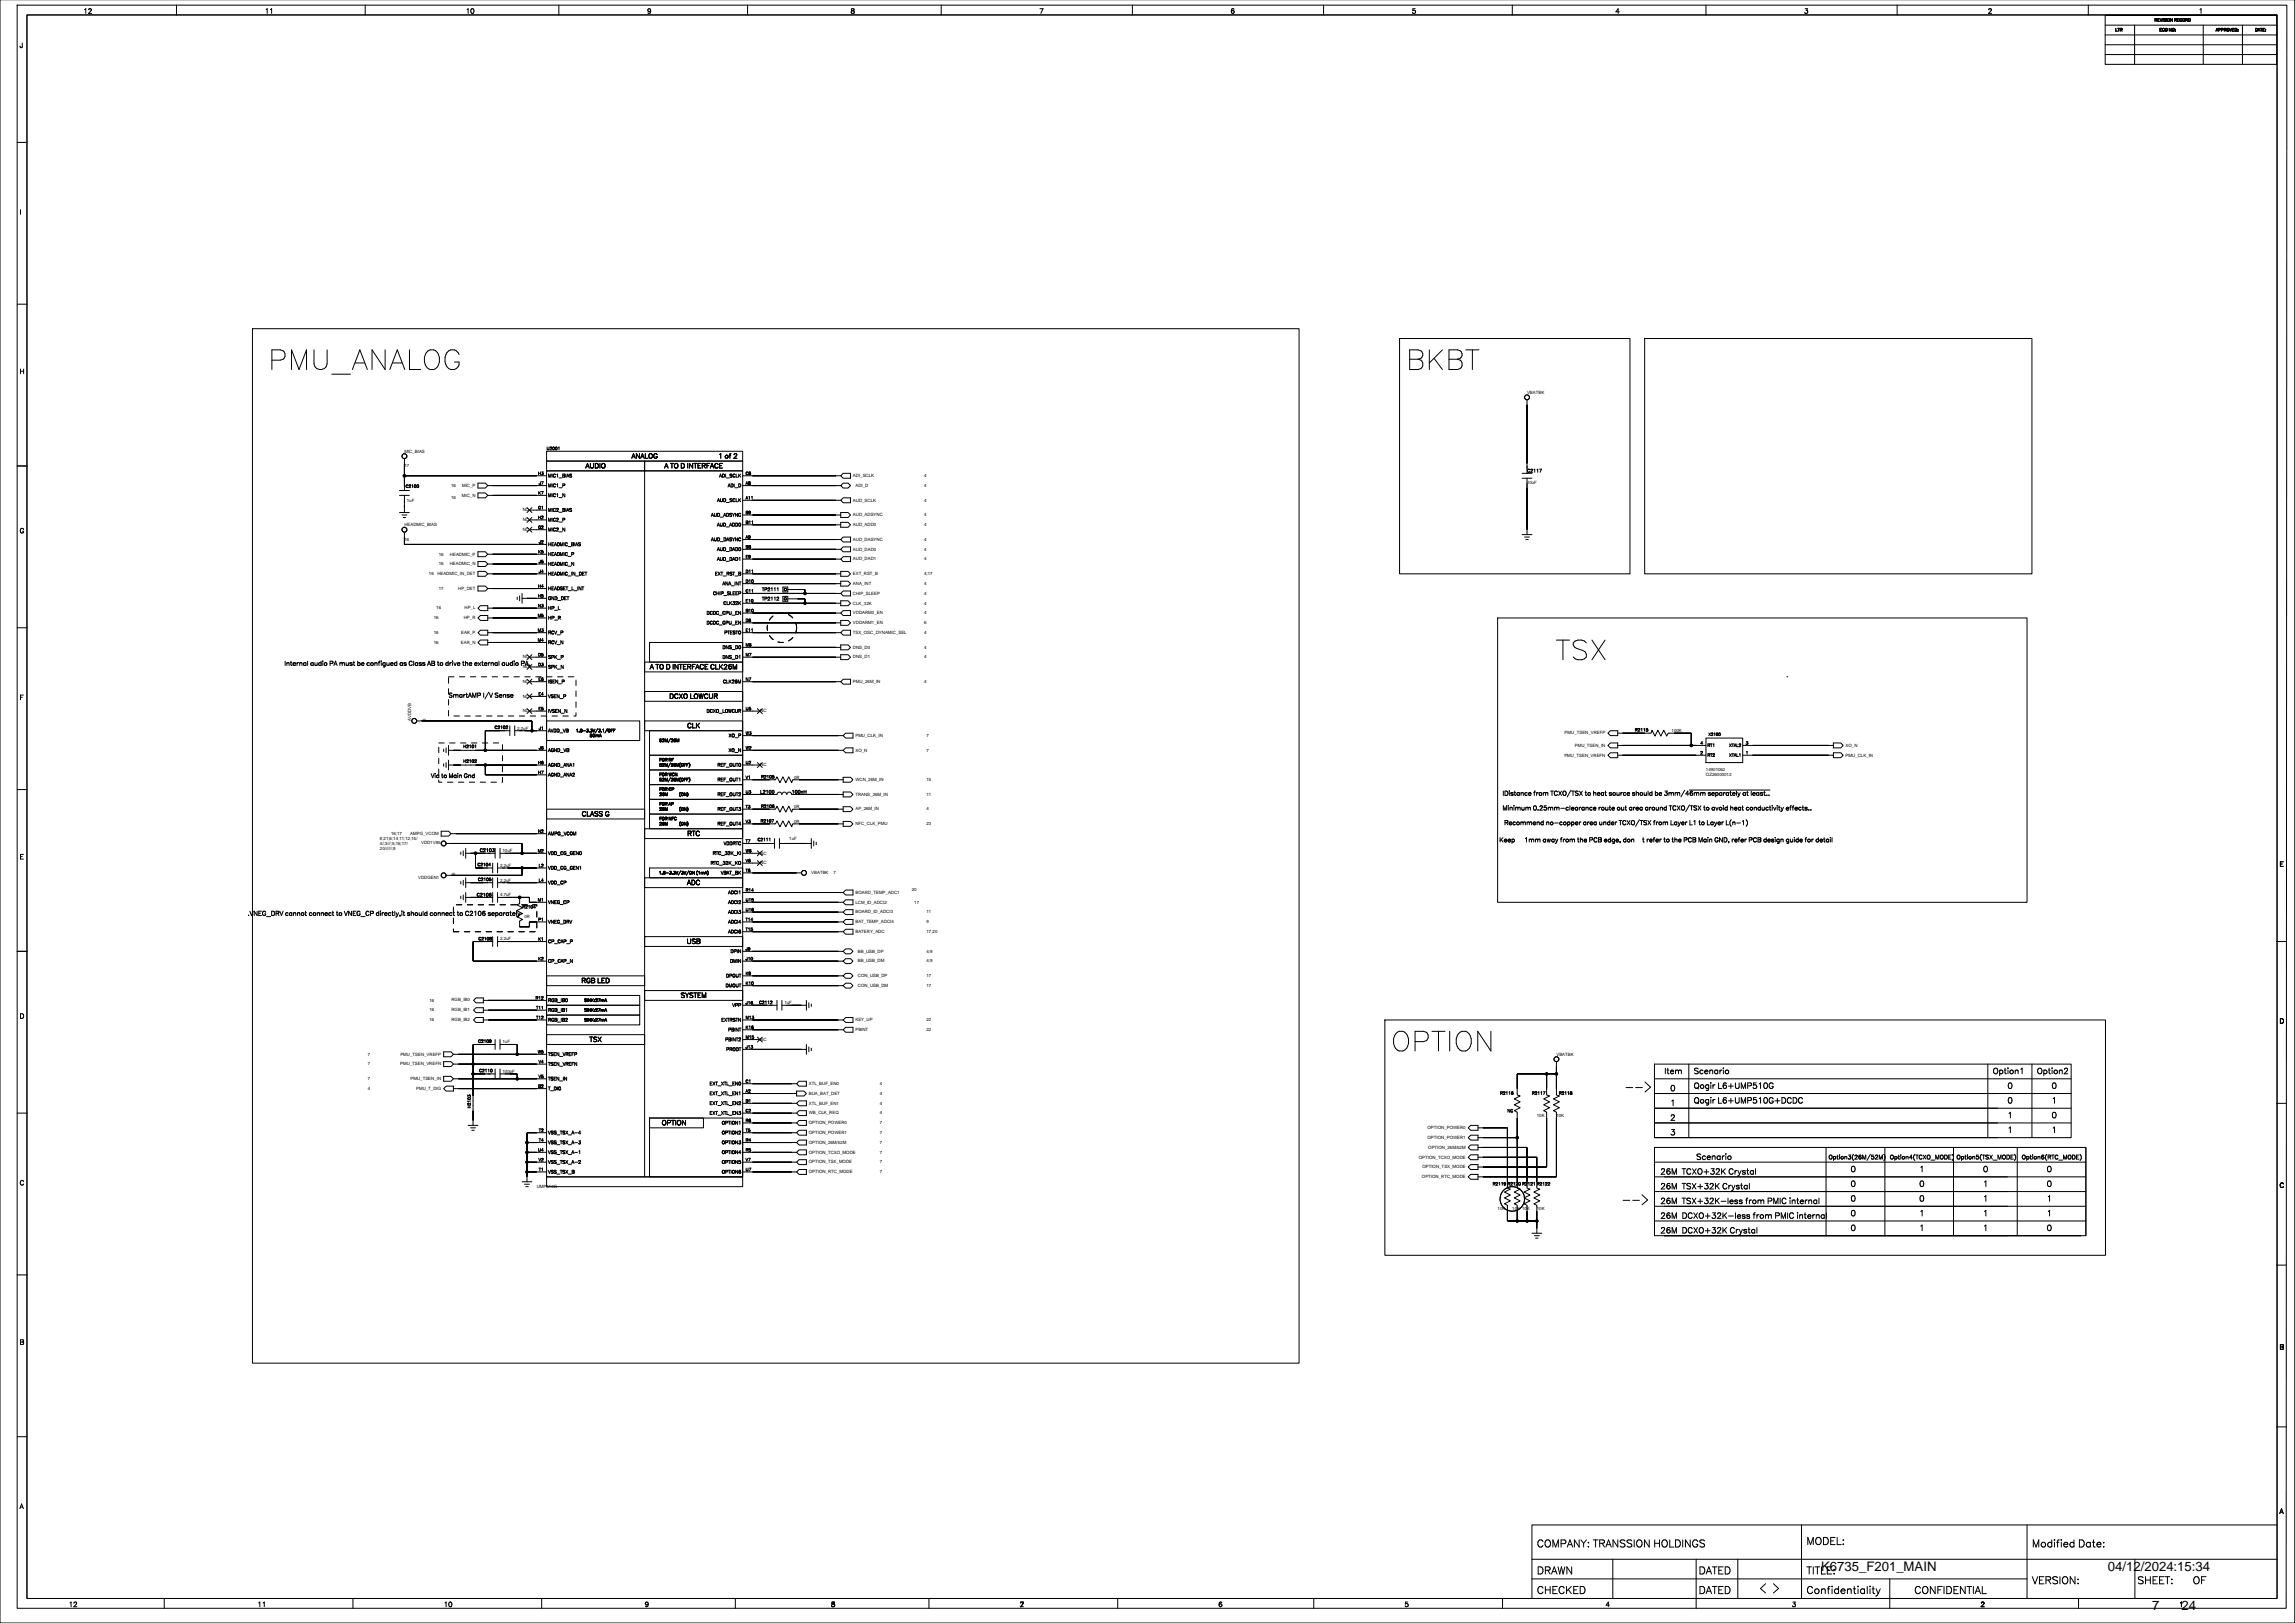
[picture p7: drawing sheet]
<svg xmlns="http://www.w3.org/2000/svg" width="1189mm" height="841mm" viewBox="0 0 1189 841" stroke-linecap="round" stroke-linejoin="round" font-family="sans-serif">
<defs><g id="words">
<g font-size="15.9">
<text x="139" y="189">PM</text>
<text x="161" y="189">U_AN</text>
<text x="201" y="189">ALOG</text>
<text x="728" y="189">BKBT</text>
<text x="806" y="339">T</text>
<text x="814" y="339">SX</text>
<text x="720" y="542">OPT</text>
<text x="749" y="542">I</text>
<text x="753" y="542">ON</text>
</g>
<g font-size="6.8">
<text x="943" y="813">K6735_F201_MAIN</text>
<text x="1092" y="814">04/12/2024:15:34</text>
<text x="1115" y="834">7</text>
<text x="1130" y="834">24</text>
</g>
<g font-size="6">
<text x="842" y="564">--&gt;</text>
<text x="840" y="622">--&gt;</text>
</g>
<g font-size="5.6">
<text x="796" y="800">COM</text>
<text x="808" y="800">PAN</text>
<text x="819" y="800">Y: T</text>
<text x="828" y="800">RAN</text>
<text x="839" y="800">SSI</text>
<text x="847" y="800">ON</text>
<text x="856" y="800">H</text>
<text x="860" y="800">OLDI</text>
<text x="872" y="800">N</text>
<text x="876" y="800">GS</text>
<text x="936" y="799">M</text>
<text x="940" y="799">ODEL:</text>
<text x="1053" y="800">M</text>
<text x="1057" y="800">od</text>
<text x="1064" y="800">i</text>
<text x="1065" y="800">f</text>
<text x="1067" y="800">i</text>
<text x="1069" y="800">ed</text>
<text x="1076" y="800">Da</text>
<text x="1084" y="800">t</text>
<text x="1086" y="800">e:</text>
<text x="796" y="814">DRAWN</text>
<text x="880" y="814">DAT</text>
<text x="890" y="814">ED</text>
<text x="936" y="814">T</text>
<text x="939" y="814">I</text>
<text x="940" y="814">T</text>
<text x="943" y="814">LE:</text>
<text x="1053" y="819">VERSI</text>
<text x="1068" y="819">ON</text>
<text x="1076" y="819">:</text>
<text x="1107" y="819">SH</text>
<text x="1115" y="819">EET</text>
<text x="1124" y="819">:</text>
<text x="1136" y="819">OF</text>
<text x="796" y="824">CH</text>
<text x="804" y="824">ECKED</text>
<text x="880" y="824">DAT</text>
<text x="890" y="824">ED</text>
<text x="911" y="824">&lt; &gt;</text>
<text x="936" y="824">Conf</text>
<text x="948" y="824">i</text>
<text x="950" y="824">d</text>
<text x="953" y="824">ent</text>
<text x="962" y="824">i</text>
<text x="963" y="824">a</text>
<text x="967" y="824">l</text>
<text x="968" y="824">i</text>
<text x="969" y="824">t</text>
<text x="972" y="824">y</text>
<text x="992" y="824">CON</text>
<text x="1003" y="824">FI</text>
<text x="1008" y="824">DEN</text>
<text x="1019" y="824">T</text>
<text x="1022" y="824">I</text>
<text x="1023" y="824">AL</text>
</g>
<g font-size="4.2">
<text x="862" y="555">I</text>
<text x="863" y="555">t</text>
<text x="865" y="555">em</text>
<text x="877" y="555">Scenario</text>
<text x="1032" y="555">Opt</text>
<text x="1040" y="555">ion1</text>
<text x="1055" y="555">Opt</text>
<text x="1062" y="555">ion2</text>
<text x="877" y="563">Qog</text>
<text x="886" y="563">ir L6+UM</text>
<text x="905" y="563">P51</text>
<text x="913" y="563">0G</text>
<text x="1040" y="563">0</text>
<text x="1063" y="563">0</text>
<text x="865" y="564">0</text>
<text x="865" y="572">1</text>
<text x="877" y="571">Qog</text>
<text x="886" y="571">ir L6+UM</text>
<text x="905" y="571">P51</text>
<text x="913" y="571">0G+DCDC</text>
<text x="1040" y="571">0</text>
<text x="1063" y="571">1</text>
<text x="865" y="580">2</text>
<text x="1040" y="578">1</text>
<text x="1063" y="578">0</text>
<text x="865" y="587">3</text>
<text x="1040" y="586">1</text>
<text x="1063" y="586">1</text>
<text x="879" y="600">Scenario</text>
<text x="860" y="608">26M</text>
<text x="871" y="608">T</text>
<text x="873" y="608">CXO+32K Cryst</text>
<text x="906" y="608">al</text>
<text x="959" y="606">0</text>
<text x="994" y="606">1</text>
<text x="1027" y="606">0</text>
<text x="1060" y="606">0</text>
<text x="860" y="615">26M</text>
<text x="871" y="615">T</text>
<text x="873" y="615">SX+32K Cryst</text>
<text x="903" y="615">al</text>
<text x="959" y="614">0</text>
<text x="994" y="614">0</text>
<text x="1027" y="614">1</text>
<text x="1060" y="614">0</text>
<text x="860" y="623">26M</text>
<text x="871" y="623">T</text>
<text x="873" y="623">SX+32K-l</text>
<text x="896" y="623">ess f</text>
<text x="906" y="623">rom PM</text>
<text x="922" y="623">I</text>
<text x="923" y="623">C int</text>
<text x="932" y="623">ernal</text>
<text x="959" y="621">0</text>
<text x="994" y="621">0</text>
<text x="1027" y="621">1</text>
<text x="1060" y="621">1</text>
<text x="959" y="629">0</text>
<text x="994" y="629">1</text>
<text x="1027" y="629">1</text>
<text x="1060" y="629">1</text>
<text x="860" y="630">26M</text>
<text x="871" y="630">DCXO+32K-l</text>
<text x="900" y="630">ess f</text>
<text x="910" y="630">rom PM</text>
<text x="925" y="630">I</text>
<text x="927" y="630">C int</text>
<text x="936" y="630">ernal</text>
<text x="860" y="638">26M</text>
<text x="871" y="638">DCXO+32K Cryst</text>
<text x="907" y="638">al</text>
<text x="959" y="637">0</text>
<text x="994" y="637">1</text>
<text x="1027" y="637">1</text>
<text x="1060" y="637">0</text>
</g>
<g font-size="3.5">
<text x="43" y="6">1</text>
<text x="45" y="6">2</text>
<text x="137" y="6">1</text>
<text x="139" y="6">1</text>
<text x="241" y="6">1</text>
<text x="244" y="6">0</text>
<text x="335" y="6">9</text>
<text x="441" y="6">8</text>
<text x="538" y="6">7</text>
<text x="637" y="6">6</text>
<text x="731" y="6">5</text>
<text x="837" y="6">4</text>
<text x="935" y="6">3</text>
<text x="1030" y="6">2</text>
<text x="1139" y="6">1</text>
<text x="10" y="24">J</text>
<text x="10" y="110">I</text>
<text x="10" y="193">H</text>
<text x="327" y="237">AN</text>
<text x="332" y="237">ALOG</text>
<text x="372" y="237">1</text>
<text x="375" y="237">of 2</text>
<text x="303" y="242">AUDI</text>
<text x="311" y="242">O</text>
<text x="344" y="242">A T</text>
<text x="349" y="242">O D</text>
<text x="357" y="242">N</text>
<text x="359" y="242">T</text>
<text x="361" y="242">ERFACE</text>
<text x="10" y="275">G</text>
<text x="147" y="344">I</text>
<text x="148" y="344">nternal</text>
<text x="161" y="344">aud</text>
<text x="167" y="344">io PA must be configued</text>
<text x="207" y="344">as Cl</text>
<text x="215" y="344">ass AB to d</text>
<text x="233" y="344">rive the external</text>
<text x="260" y="344">aud</text>
<text x="266" y="344">io PA.</text>
<text x="337" y="346">A T</text>
<text x="341" y="346">O D</text>
<text x="349" y="346">N</text>
<text x="352" y="346">T</text>
<text x="354" y="346">ERFACE CLK26M</text>
<text x="10" y="362">F</text>
<text x="232" y="361">SmartAM</text>
<text x="247" y="361">P I</text>
<text x="251" y="361">/V Sense</text>
<text x="347" y="361">DCXO LOWCUR</text>
<text x="356" y="376">CLK</text>
<text x="778" y="411">I</text>
<text x="779" y="411">Distance from T</text>
<text x="805" y="411">CXO/T</text>
<text x="816" y="411">SX to heat source shoul</text>
<text x="854" y="411">d</text>
<text x="857" y="411">be 3mm/4</text>
<text x="875" y="411">6mm separatel</text>
<text x="900" y="411">y at l</text>
<text x="908" y="411">east..</text>
<text x="778" y="419">M</text>
<text x="781" y="419">inimum 0.25mm-cl</text>
<text x="814" y="419">earance route out area around</text>
<text x="865" y="419">T</text>
<text x="866" y="419">CXO/T</text>
<text x="877" y="419">SX to avoid</text>
<text x="896" y="419">heat cond</text>
<text x="912" y="419">uctivity effects..</text>
<text x="301" y="422">CLASS G</text>
<text x="779" y="427">Recommend</text>
<text x="801" y="427">no-copper area und</text>
<text x="834" y="427">er T</text>
<text x="840" y="427">CXO/T</text>
<text x="851" y="427">SX from Layer L1</text>
<text x="880" y="427">to Layer L(n-1</text>
<text x="904" y="427">)</text>
<text x="356" y="432">RT</text>
<text x="360" y="432">C</text>
<text x="777" y="435">Keep ¡ Ý1</text>
<text x="792" y="435">mm away from the PCB ed</text>
<text x="835" y="435">ge, d</text>
<text x="843" y="435">on¡ ¯ t refer to the PCB M</text>
<text x="882" y="435">ain GN</text>
<text x="893" y="435">D, refer PCB d</text>
<text x="915" y="435">esign guid</text>
<text x="932" y="435">e for d</text>
<text x="942" y="435">etail</text>
<text x="10" y="444">E</text>
<text x="1181" y="448">E</text>
<text x="356" y="458">ADC</text>
<text x="128" y="474">.V</text>
<text x="131" y="474">N</text>
<text x="134" y="474">EG_DRV cannot connect to VN</text>
<text x="183" y="474">EG_CP d</text>
<text x="197" y="474">irectl</text>
<text x="205" y="474">y,it shoul</text>
<text x="220" y="474">d</text>
<text x="223" y="474">connect</text>
<text x="237" y="474">to C21</text>
<text x="247" y="474">06 separatel</text>
<text x="268" y="474">y</text>
<text x="356" y="488">USB</text>
<text x="301" y="508">RGB LED</text>
<text x="353" y="516">SYST</text>
<text x="361" y="516">EM</text>
<text x="10" y="527">D</text>
<text x="1181" y="529">D</text>
<text x="305" y="539">T</text>
<text x="307" y="539">SX</text>
<text x="343" y="582">OPT</text>
<text x="350" y="582">I</text>
<text x="350" y="582">ON</text>
<text x="10" y="613">C</text>
<text x="1181" y="614">C</text>
<text x="10" y="696">B</text>
<text x="1181" y="698">B</text>
<text x="10" y="781">A</text>
<text x="1181" y="783">A</text>
<text x="36" y="832">1</text>
<text x="38" y="832">2</text>
<text x="133" y="832">1</text>
<text x="136" y="832">1</text>
<text x="230" y="832">1</text>
<text x="232" y="832">0</text>
<text x="334" y="832">9</text>
<text x="430" y="832">3</text>
<text x="528" y="832">7</text>
<text x="631" y="832">6</text>
<text x="728" y="832">5</text>
<text x="832" y="832">4</text>
<text x="928" y="832">3</text>
<text x="1026" y="832">2</text>
<text x="1129" y="832">1</text>
</g>
<g font-size="3.2">
<text x="223" y="402">Via</text>
<text x="229" y="402">to M</text>
<text x="235" y="402">ain Gnd</text>
<text x="947" y="600">Option3(26M</text>
<text x="967" y="600">/52M</text>
<text x="976" y="600">)</text>
<text x="979" y="600">Option4</text>
<text x="991" y="600">(T</text>
<text x="994" y="600">CXO_M</text>
<text x="1005" y="600">ODE)</text>
<text x="1013" y="600">Option5(T</text>
<text x="1028" y="600">SX_M</text>
<text x="1037" y="600">ODE)</text>
<text x="1047" y="600">Option6(RT</text>
<text x="1064" y="600">C_M</text>
<text x="1071" y="600">ODE)</text>
</g>
<g font-size="2.5">
<text x="791" y="244">C2117</text>
<text x="284" y="252">MIC1_P</text>
<text x="284" y="247">MIC1_BIAS</text>
<text x="373" y="247">ADI_SCLK</text>
<text x="377" y="252">ADI_D</text>
<text x="284" y="257">MIC1_N</text>
<text x="371" y="259">AUD_SCLK</text>
<text x="284" y="269">MIC2_P</text>
<text x="284" y="264">MIC2_BIAS</text>
<text x="368" y="267">AUD_ADSYNC</text>
<text x="284" y="275">MIC2_N</text>
<text x="371" y="272">AUD_ADD0</text>
<text x="368" y="280">AUD_DASYNC</text>
<text x="284" y="287">HEADMIC_P</text>
<text x="284" y="282">HEADMIC_BIAS</text>
<text x="371" y="285">AUD_DAD0</text>
<text x="284" y="292">HEADMIC_N</text>
<text x="371" y="290">AUD_DAD1</text>
<text x="284" y="297">HEADMIC_IN_DET</text>
<text x="370" y="297">EXT_RST_B</text>
<text x="284" y="305">HEADSET_L_INT</text>
<text x="374" y="303">ANA_INT</text>
<text x="395" y="306">TP2111</text>
<text x="284" y="310">GND_DET</text>
<text x="369" y="308">CHIP_SLEEP</text>
<text x="395" y="310">TP2112</text>
<text x="284" y="315">HP_L</text>
<text x="366" y="318">DCDC_CPU_EN</text>
<text x="375" y="313">CLK32K</text>
<text x="284" y="320">HP_R</text>
<text x="366" y="323">DCDC_GPU_EN</text>
<text x="284" y="328">RCV_P</text>
<text x="375" y="328">PTESTO</text>
<text x="284" y="333">RCV_N</text>
<text x="374" y="336">DNS_D0</text>
<text x="284" y="341">SPK_P</text>
<text x="374" y="341">DNS_D1</text>
<text x="284" y="346">SPK_N</text>
<text x="284" y="353">ISEN_P</text>
<text x="374" y="353">CLK26M</text>
<text x="284" y="361">VSEN_P</text>
<text x="284" y="369">IVSEN_N</text>
<text x="366" y="369">DCXO_LOWCUR</text>
<text x="284" y="379">AVDD_VB</text>
<text x="377" y="381">XO_P</text>
<text x="284" y="389">AGND_VB</text>
<text x="377" y="389">XO_N</text>
<text x="284" y="402">AGND_ANA2</text>
<text x="284" y="396">AGND_ANA1</text>
<text x="372" y="396">REF_OUT0</text>
<text x="372" y="404">REF_OUT1</text>
<text x="372" y="412">REF_OUT2</text>
<text x="394" y="410">L2100</text>
<text x="410" y="410">100nH</text>
<text x="372" y="419">REF_OUT3</text>
<text x="372" y="427">REF_OUT4</text>
<text x="284" y="432">AMPG_VCOM</text>
<text x="375" y="437">VDDRTC</text>
<text x="249" y="441">C2103</text>
<text x="284" y="442">VDD_CG_GEN0</text>
<text x="369" y="442">RTC_32K_KI</text>
<text x="284" y="450">VDD_CG_GEN1</text>
<text x="368" y="447">RTC_32K_KO</text>
<text x="373" y="452">VBAT_BK</text>
<text x="284" y="457">VDD_CP</text>
<text x="247" y="464">C2106</text>
<text x="284" y="468">VNEG_CP</text>
<text x="377" y="468">ADCI2</text>
<text x="377" y="462">ADCI1</text>
<text x="377" y="473">ADCI3</text>
<text x="284" y="478">VNEG_DRV</text>
<text x="377" y="478">ADCI4</text>
<text x="377" y="483">ADCI6</text>
<text x="284" y="488">CP_CAP_P</text>
<text x="378" y="493">DPIN</text>
<text x="284" y="498">CP_CAP_N</text>
<text x="378" y="498">DMIN</text>
<text x="376" y="506">DPOUT</text>
<text x="376" y="511">DMOUT</text>
<text x="284" y="518">RGB_IB0</text>
<text x="379" y="521">VPP</text>
<text x="284" y="523">RGB_IB1</text>
<text x="284" y="529">RGB_IB2</text>
<text x="374" y="529">EXTRSTN</text>
<text x="377" y="534">PBINT</text>
<text x="376" y="539">PBINT2</text>
<text x="376" y="544">PRODT</text>
<text x="284" y="551">TSEN_VREFN</text>
<text x="284" y="546">TSEN_VREFP</text>
<text x="284" y="559">TSEN_IN</text>
<text x="368" y="562">EXT_XTL_EN0</text>
<text x="284" y="564">T_DIG</text>
<text x="368" y="567">EXT_XTL_EN1</text>
<text x="368" y="572">EXT_XTL_EN2</text>
<text x="368" y="577">EXT_XTL_EN3</text>
<text x="374" y="582">OPTION1</text>
<text x="284" y="587">VSS_TSX_A-4</text>
<text x="374" y="587">OPTION2</text>
<text x="284" y="592">VSS_TSX_A-3</text>
<text x="374" y="592">OPTION3</text>
<text x="284" y="597">VSS_TSX_A-1</text>
<text x="374" y="597">OPTION4</text>
<text x="284" y="602">VSS_TSX_A-2</text>
<text x="374" y="602">OPTION5</text>
<text x="284" y="607">VSS_TSX_B</text>
<text x="374" y="607">OPTION6</text>
</g>
<g font-size="2.3">
<text x="791" y="204">VBATBK</text>
<text x="210" y="234">MIC_BIAS</text>
<text x="210" y="242">17</text>
<text x="442" y="247">ADI_SCLK</text>
<text x="479" y="247">4</text>
<text x="791" y="251">10uF</text>
<text x="234" y="252">16</text>
<text x="239" y="257">MIC_N</text>
<text x="239" y="252">MIC_P</text>
<text x="443" y="252">ADI_D</text>
<text x="479" y="252">4</text>
<text x="211" y="260">1uF</text>
<text x="234" y="259">16</text>
<text x="442" y="260">AUD_SCLK</text>
<text x="479" y="260">4</text>
<text x="271" y="265">NC</text>
<text x="271" y="270">NC</text>
<text x="442" y="267">AUD_ADSYNC</text>
<text x="479" y="267">4</text>
<text x="210" y="273">HEADMIC_BIAS</text>
<text x="271" y="275">NC</text>
<text x="442" y="273">AUD_ADD0</text>
<text x="479" y="273">4</text>
<text x="210" y="280">16</text>
<text x="442" y="280">AUD_DASYNC</text>
<text x="479" y="280">4</text>
<text x="227" y="288">16</text>
<text x="233" y="288">HEADMIC_P</text>
<text x="442" y="285">AUD_DAD0</text>
<text x="479" y="285">4</text>
<text x="227" y="293">16</text>
<text x="233" y="293">HEADMIC_N</text>
<text x="442" y="290">AUD_DAD1</text>
<text x="479" y="290">4</text>
<text x="222" y="298">16</text>
<text x="227" y="298">HEADMIC_IN_DET</text>
<text x="442" y="298">EXT_RST_B</text>
<text x="479" y="298">4;17</text>
<text x="227" y="306">17</text>
<text x="237" y="306">HP_DET</text>
<text x="442" y="303">ANA_INT</text>
<text x="479" y="303">4</text>
<text x="442" y="308">CHIP_SLEEP</text>
<text x="479" y="308">4</text>
<text x="226" y="316">16</text>
<text x="241" y="316">HP_L</text>
<text x="442" y="313">CLK_32K</text>
<text x="479" y="313">4</text>
<text x="225" y="321">16</text>
<text x="240" y="321">HP_R</text>
<text x="442" y="318">VDDARM0_EN</text>
<text x="442" y="323">VDDARM1_EN</text>
<text x="479" y="323">6</text>
<text x="479" y="318">4</text>
<text x="225" y="328">16</text>
<text x="239" y="328">EAR_P</text>
<text x="442" y="328">TSX_OSC_DYNAMIC_SEL</text>
<text x="479" y="328">4</text>
<text x="225" y="333">16</text>
<text x="239" y="333">EAR_N</text>
<text x="271" y="341">NC</text>
<text x="442" y="336">DNS_D0</text>
<text x="442" y="341">DNS_D1</text>
<text x="479" y="341">4</text>
<text x="479" y="336">4</text>
<text x="271" y="346">NC</text>
<text x="271" y="354">NC</text>
<text x="442" y="354">PMU_26M_IN</text>
<text x="479" y="354">4</text>
<text x="271" y="361">NC</text>
<text x="271" y="369">NC</text>
<text x="394" y="369">NC</text>
<text x="213" y="373" transform="rotate(-90 213 373)">AVDDVB</text>
<text x="221" y="373" transform="rotate(-90 221 373)">6</text>
<text x="268" y="378">2.2uF</text>
<text x="443" y="382">PMU_CLK_IN</text>
<text x="480" y="382">7</text>
<text x="811" y="380">PMU_TSEN_VREFP</text>
<text x="866" y="379">100K</text>
<text x="443" y="389">XO_N</text>
<text x="480" y="389">7</text>
<text x="816" y="387">PMU_TSEN_IN</text>
<text x="956" y="387">XO_N</text>
<text x="810" y="392">PMU_TSEN_VREFN</text>
<text x="956" y="392">PMU_CLK_IN</text>
<text x="394" y="397">NC</text>
<text x="884" y="400">14901062</text>
<text x="411" y="403">0R</text>
<text x="443" y="405">WCN_26M_IN</text>
<text x="480" y="405">15</text>
<text x="884" y="402">OZ26000012</text>
<text x="443" y="412">TRANS_26M_IN</text>
<text x="480" y="412">11</text>
<text x="411" y="419">0R</text>
<text x="443" y="420">AP_26M_IN</text>
<text x="480" y="420">4</text>
<text x="411" y="426">0R</text>
<text x="443" y="427">NFC_CLK_PMU</text>
<text x="480" y="427">23</text>
<text x="197" y="435">8;21;6;14;11;12;15/</text>
<text x="197" y="438">4/;3///;5;16;17/</text>
<text x="203" y="432">16;17</text>
<text x="213" y="432">AMPG_VCOM</text>
<text x="218" y="437">VDD1V85</text>
<text x="409" y="435">1uF</text>
<text x="197" y="440">20//////;9</text>
<text x="260" y="441">10uF</text>
<text x="394" y="443">NC</text>
<text x="259" y="449">2.2uF</text>
<text x="394" y="448">NC</text>
<text x="217" y="455">VDDGEN1</text>
<text x="236" y="453" transform="rotate(-90 236 453)">6</text>
<text x="420" y="453">VBATBK</text>
<text x="432" y="453">7</text>
<text x="259" y="457">2.2uF</text>
<text x="472" y="462">20</text>
<text x="259" y="464">4.7uF</text>
<text x="443" y="463">BOARD_TEMP_ADC1</text>
<text x="443" y="468">LCM_ID_ADCI2</text>
<text x="443" y="473">BOARD_ID_ADCI3</text>
<text x="474" y="468">17</text>
<text x="480" y="473">11</text>
<text x="272" y="476">0R</text>
<text x="443" y="478">BAT_TEMP_ADCI4</text>
<text x="480" y="478">9</text>
<text x="443" y="483">BATERY_ADC</text>
<text x="480" y="483">17;20</text>
<text x="259" y="487">2.2uF</text>
<text x="444" y="493">BB_USB_DP</text>
<text x="480" y="493">4;9</text>
<text x="444" y="499">BB_USB_DM</text>
<text x="480" y="499">4;9</text>
<text x="444" y="506">CON_USB_DP</text>
<text x="480" y="506">17</text>
<text x="444" y="511">CON_USB_DM</text>
<text x="480" y="511">17</text>
<text x="222" y="519">16</text>
<text x="234" y="519">RGB_IB0</text>
<text x="406" y="520">1uF</text>
<text x="222" y="524">16</text>
<text x="234" y="524">RGB_IB1</text>
<text x="222" y="529">16</text>
<text x="234" y="529">RGB_IB2</text>
<text x="443" y="529">KEY_UP</text>
<text x="480" y="529">22</text>
<text x="394" y="539">NC</text>
<text x="443" y="534">PBINT</text>
<text x="480" y="534">22</text>
<text x="260" y="540">1uF</text>
<text x="190" y="547">7</text>
<text x="190" y="552">7</text>
<text x="207" y="552">PMU_TSEN_VREFN</text>
<text x="207" y="547">PMU_TSEN_VREFP</text>
<text x="806" y="547">VBATBK</text>
<text x="260" y="556">100pF</text>
<text x="190" y="559">7</text>
<text x="213" y="559">PMU_TSEN_IN</text>
<text x="419" y="562">XTL_BUF_EN0</text>
<text x="456" y="562">4</text>
<text x="190" y="565">4</text>
<text x="216" y="565">PMU_T_DIG</text>
<text x="419" y="567">BUA_BAT_DET</text>
<text x="456" y="567">4</text>
<text x="419" y="572">XTL_BUF_EN1</text>
<text x="456" y="572">4</text>
<text x="419" y="577">WB_CLK_REQ</text>
<text x="456" y="577">4</text>
<text x="796" y="579">10K</text>
<text x="806" y="579">10K</text>
<text x="419" y="587">OPTION_POWER1</text>
<text x="419" y="582">OPTION_POWER0</text>
<text x="456" y="582">7</text>
<text x="456" y="587">7</text>
<text x="740" y="585">OPTION_POWER0</text>
<text x="419" y="592">OPTION_26M/52M</text>
<text x="456" y="592">7</text>
<text x="740" y="590">OPTION_POWER1</text>
<text x="419" y="598">OPTION_TCXO_MODE</text>
<text x="456" y="598">7</text>
<text x="740" y="595">OPTION_26M/52M</text>
<text x="419" y="603">OPTION_TSX_MODE</text>
<text x="456" y="603">7</text>
<text x="735" y="600">OPTION_TCXO_MODE</text>
<text x="737" y="605">OPTION_TSX_MODE</text>
<text x="419" y="608">OPTION_RTC_MODE</text>
<text x="456" y="608">7</text>
<text x="737" y="610">OPTION_RTC_MODE</text>
<text x="278" y="615">UMP510G</text>
<text x="776" y="627">10K</text>
<text x="783" y="627">10K 10K</text>
<text x="796" y="627">10K</text>
</g>
<g font-size="2.1">
<text x="1116" y="11">REVISION RECORD</text>
<text x="1096" y="16">LTR</text>
<text x="1119" y="16">ECO NO:</text>
<text x="1148" y="16">APPROVED:</text>
<text x="1168" y="16">DATE:</text>
<text x="283" y="233">U2001</text>
<text x="279" y="245">H3</text>
<text x="386" y="245">C8</text>
<text x="279" y="251">J7</text>
<text x="386" y="251">A8</text>
<text x="210" y="252">C2100</text>
<text x="279" y="256">K7</text>
<text x="279" y="263">G1</text>
<text x="386" y="258">A11</text>
<text x="279" y="268">H2</text>
<text x="386" y="266">B9</text>
<text x="279" y="273">G2</text>
<text x="386" y="271">B11</text>
<text x="279" y="281">J2</text>
<text x="386" y="278">A9</text>
<text x="279" y="286">K5</text>
<text x="386" y="284">B8</text>
<text x="279" y="291">J5</text>
<text x="386" y="289">E9</text>
<text x="279" y="296">J4</text>
<text x="386" y="296">D11</text>
<text x="279" y="304">H4</text>
<text x="386" y="301">D10</text>
<text x="279" y="309">H5</text>
<text x="386" y="311">E10</text>
<text x="386" y="306">C11</text>
<text x="279" y="314">N3</text>
<text x="386" y="317">B10</text>
<text x="279" y="319">M5</text>
<text x="386" y="322">D8</text>
<text x="279" y="327">M3</text>
<text x="386" y="327">E11</text>
<text x="279" y="332">M4</text>
<text x="386" y="334">M6</text>
<text x="279" y="339">D5</text>
<text x="386" y="339">M7</text>
<text x="279" y="344">D3</text>
<text x="279" y="352">E6</text>
<text x="386" y="352">N7</text>
<text x="279" y="360">E4</text>
<text x="279" y="367">E5</text>
<text x="386" y="367">U5</text>
<text x="256" y="377">C2102</text>
<text x="279" y="377">J1</text>
<text x="298" y="379">1.8-3.3V/3.1/OFF</text>
<text x="305" y="381">50mA</text>
<text x="342" y="384">52M/26M</text>
<text x="386" y="380">W3</text>
<text x="847" y="378">R2115</text>
<text x="240" y="387">H2101</text>
<text x="279" y="388">J6</text>
<text x="386" y="388">W2</text>
<text x="881" y="385">4</text>
<text x="884" y="386">RT1</text>
<text x="896" y="386">XTAL2</text>
<text x="904" y="385">3</text>
<text x="240" y="395">H2102</text>
<text x="279" y="395">H6</text>
<text x="342" y="394">FOR RF</text>
<text x="386" y="395">U2</text>
<text x="881" y="390">2</text>
<text x="884" y="391">RT2</text>
<text x="896" y="391">XTAL1</text>
<text x="904" y="390">1</text>
<text x="279" y="400">H7</text>
<text x="342" y="396">52M/26M(OFF)</text>
<text x="342" y="401">FOR WCN</text>
<text x="342" y="404">52M/26M(OFF)</text>
<text x="386" y="403">V1</text>
<text x="394" y="403">R2105</text>
<text x="342" y="412">26M</text>
<text x="342" y="409">FOR CP</text>
<text x="352" y="412">(ON)</text>
<text x="386" y="411">U3</text>
<text x="342" y="419">26M</text>
<text x="342" y="417">FOR AP</text>
<text x="352" y="419">(ON)</text>
<text x="386" y="418">T3</text>
<text x="394" y="418">R2106</text>
<text x="342" y="424">FOR NFC</text>
<text x="386" y="426">V3</text>
<text x="394" y="425">R2107</text>
<text x="279" y="431">N2</text>
<text x="342" y="427">26M</text>
<text x="352" y="427">(ON)</text>
<text x="386" y="436">T7</text>
<text x="392" y="435">C2111</text>
<text x="279" y="441">M2</text>
<text x="386" y="441">W6</text>
<text x="247" y="448">C2104</text>
<text x="279" y="449">L2</text>
<text x="386" y="446">V6</text>
<text x="248" y="456">C2105</text>
<text x="341" y="452">1.8-3.3V/3V/ON (1mA)</text>
<text x="386" y="451">T6</text>
<text x="279" y="456">L4</text>
<text x="386" y="461">R14</text>
<text x="279" y="466">M1</text>
<text x="386" y="466">U15</text>
<text x="271" y="470">R2104</text>
<text x="386" y="471">U16</text>
<text x="279" y="477">P1</text>
<text x="386" y="477">T14</text>
<text x="386" y="482">T15</text>
<text x="248" y="486">C2108</text>
<text x="279" y="487">K1</text>
<text x="386" y="492">J9</text>
<text x="279" y="497">K2</text>
<text x="386" y="497">J10</text>
<text x="386" y="510">K10</text>
<text x="386" y="504">K9</text>
<text x="277" y="517">R12</text>
<text x="303" y="518">SINK:27mA</text>
<text x="386" y="520">J16</text>
<text x="393" y="519">C2112</text>
<text x="278" y="527">T12</text>
<text x="278" y="522">T11</text>
<text x="303" y="523">SINK:27mA</text>
<text x="386" y="527">M13</text>
<text x="303" y="529">SINK:27mA</text>
<text x="386" y="532">K16</text>
<text x="248" y="540">C2109</text>
<text x="386" y="537">M15</text>
<text x="279" y="545">W5</text>
<text x="386" y="543">J13</text>
<text x="279" y="550">V4</text>
<text x="248" y="555">C2110</text>
<text x="279" y="558">V5</text>
<text x="279" y="563">B2</text>
<text x="386" y="560">C1</text>
<text x="386" y="565">A2</text>
<text x="777" y="566">R2116</text>
<text x="794" y="566">R2117</text>
<text x="808" y="566">R2118</text>
<text x="243" y="574" transform="rotate(-90 243 574)">H2103</text>
<text x="386" y="576">C2</text>
<text x="386" y="570">B1</text>
<text x="781" y="576">NC</text>
<text x="386" y="581">R6</text>
<text x="279" y="586">T2</text>
<text x="386" y="586">T5</text>
<text x="279" y="591">T4</text>
<text x="386" y="591">R4</text>
<text x="279" y="596">U4</text>
<text x="386" y="596">R5</text>
<text x="279" y="601">V2</text>
<text x="386" y="601">V7</text>
<text x="279" y="606">T1</text>
<text x="386" y="606">U7</text>
<text x="773" y="613">R2119 R212</text>
<text x="786" y="613">0 R2</text>
<text x="791" y="613">121 R2122</text>
</g>
<text font-size="1.8" x="885" y="381">X2100</text>
</g></defs>
<g fill="none" stroke="#000" stroke-width=".52">
<path d="M0 0v841h1189v-841M9 3h1176l-1 830h-1175zM14 8h1166v820h-1166zM91 3v5M189 3v5M289 3v5M387 3v5M488 3v5M587 3v5M686 3v5M783 3v5M884 3v5"/>
<path d="M983 3v5M1082 3v5M1091 8h88v25h-88zM1091 18h88M1091 13h88M1091 8h88M1106 13v20M1141 13v20M1162 13v20M1091 23h88M1091 28h88M9 74h5"/>
<path d="M9 158h5M131 170h542v536h-542zM725 175h119v122h-119zM852 175h201v122h-201zM791 210h.1M791 207v38M210 238v16M283 234h102v5h-102zM283 239h51v5h-51zM334 239h51v5h-51zM9 241h5M207 257h5"/>
<path d="M207 254h5M210 240h.1M210 257v8M210 246h73M248 255h3l2 2-2 1h-3zM248 250h3l2 2-2 1h-3zM253 257h30M253 252h30M255 257h.1M255 252h.1M283 244h102v366h-102zM334 244v366"/>
<path d="M385 252h51l1 1h2l2-1-2-2h-2l-1 2M385 259h51M385 246h51M433 252h.1M433 259h.1M433 246h.1M437 258h4v2h-4l-1-1zM437 245h4v3h-4l-1-2zM788 245h6M788 248h6M791 248v29M207 265h5"/>
<path d="M208 267h3M209 268h1M210 278h.1M210 263h.1M210 276v6h73M273 263l3 2M273 268l3 3M273 273l3 3M274 274h9M274 269h9M274 264h9M276 263l-3 2"/>
<path d="M276 268l-3 3M276 273l-3 3M278 264h.1M278 269h.1M278 274h.1M385 279h51M385 272h51M385 267h51M433 267h.1M433 272h.1M433 279h.1M436 265h3l2 2-2 1h-3z"/>
<path d="M436 271h3l2 1-2 1h-3zM436 279l1-1h4v3h-4zM788 277h6M790 278h2M790 279h2M791 274h.1M248 286h3l2 1-2 1h-3zM248 291h3l2 1-2 1h-3zM248 296h3l2 1-2 2h-3zM253 297h30M253 292h30M253 287h30"/>
<path d="M255 287h.1M255 292h.1M255 297h.1M385 297h51M385 290h51M385 285h51M433 285h.1M433 290h.1M433 297h.1M436 290l1-2h4v3h-4zM436 296h3l2 1-2 2h-3zM437 283h4v3h-4l-1-1z"/>
<path d="M248 315l1-1h4v2h-4zM248 304h3l2 1-2 1h-3zM253 315h30M253 305h30M255 315h.1M255 305h.1M268 309v2M269 309v2M270 310h13M270 307v5M273 310h.1M385 318h51"/>
<path d="M385 312h51M385 307h51M385 302h51M406 309h2v2h-2zM406 304h2v3h-2zM408 310h9v2M408 305h9v2M433 302h.1M433 307h.1M433 312h.1M433 318h.1M436 301h3l2 1-2 2h-3z"/>
<path d="M436 307l1-1h4v3h-4zM436 311h3l2 1-2 2h-3zM437 316h4v3h-4l-1-1zM9 325h5M248 320l1-1h4v2h-4zM248 333l1-1h4v2h-4zM248 328l1-2h4v3h-4zM253 328h30M253 333h30M253 320h30M255 320h.1M255 333h.1"/>
<path d="M255 328h.1M273 339l3 3M276 339l-3 3M336 333h49v10h-49zM385 335h51M385 328h51M385 323h51M433 328h.1M433 335h.1M433 323h.1M436 334h3l2 1-2 2h-3zM436 339h3l2 1-2 2h-3z"/>
<path d="M436 321h3l2 2-2 1h-3zM437 326h4v3h-4l-1-1zM776 320h274v147h-274zM253 359l-2 3M273 344l3 3M273 352l3 2M273 359l3 3M274 353h9M274 340h9M274 345h9M276 344l-3 3M276 352l-3 2"/>
<path d="M276 359l-3 3M278 340h.1M278 345h.1M278 353h.1M334 358h51v5h-51zM334 343h51v5h-51zM385 353h51M385 340h51M433 353h.1M433 340h.1M437 352h4v2h-4l-1-1zM926 351h.1"/>
<path d="M216 373h60v5M218 373h.1M264 378h-13v11M264 376v5M267 378h16M267 376v5M273 367l3 3M274 368h9M274 361h9M276 367l-3 3M278 361h.1M278 368h.1"/>
<path d="M283 373h48v11h-48zM310 377l-2 3M315 377l-2 3M334 373h51v5h-51zM336 378h49v13h-49zM385 368h9M390 368h.1M392 367l3 3M395 367l-3 3M834 378h4v3h-4l-1-1zM838 380h17l1-2 1 3 2-3 1 3 2-3 1 3 1-1h12v6M841 380h.1"/>
<path d="M230 388v1M230 396v1M231 387v3M231 395v3M232 396h51M232 389h51M232 386v5M232 394v5M235 396h.1M235 389h.1M251 396v5h32M336 391h49v8h-49z"/>
<path d="M336 399h49v7h-49zM347 382l-1 3M385 396h9M385 389h52M385 381h52M390 396h.1M392 395l3 3M395 395l-3 3M434 381h.1M434 389h.1M437 381l1-1h4v2h-4zM437 389l1-2h4v3h-4z"/>
<path d="M834 390h4v2h-4l-1-1zM834 385h4v2h-4l-1-1zM838 386h46M838 391h46M841 391h.1M841 386h.1M884 382h19v13h-19zM903 386h47M903 391h47M947 386h.1M947 391h.1M950 385h4l1 1-1 1h-4z"/>
<path d="M950 390h4l1 1-1 1h-4zM9 409h5M283 419h51v5h-51zM336 406h49v8h-49zM336 414h49v8h-49zM385 419h17v-1l2 3 2-3 1 3 2-3 1 3 1-2h26M385 404h17v-2l2 3 2-3 1 3 2-3 1 3 1-1h26M385 412h17a1.4 1.4 0 0 1 2-2 1.3 1.3 0 0 1 1 2 1.3 1.3 0 0 1 1-2 1.4 1.4 0 0 1 2 2 1.3 1.3 0 0 1 1-2 1.3 1.3 0 0 1 1 2h27M434 419h.1M434 412h.1M434 404h.1M437 418h4l1 1-1 1h-4z"/>
<path d="M437 410h4l1 2-1 1h-4zM437 403h4l1 1-1 1h-4zM814 409l-2 4M873 409l-2 4M875 409h42M875 417l-2 3M229 431h3l2 1-2 1h-3zM231 437h39v5M234 437h.1M234 432h49M236 432h.1M241 439v6"/>
<path d="M256 439v6M259 439v6M334 429h51v5h-51zM336 422h49v7h-49zM385 427h17v-2l2 3 2-3 1 3 2-3 1 3 1-1h26M385 437h16M401 434v5M404 437h16M404 434v5M418 437h.1M420 434v5M422 436v2"/>
<path d="M423 436v2M434 427h.1M437 425h4l1 2-1 1h-4zM849 425l-2 3M234 453h.1M239 441v2M239 457v1M240 441v2M240 456v2M241 457h14M241 442h15M241 455v5"/>
<path d="M244 457h.1M244 442h.1M246 442v8h9M255 447v5M255 455v5M258 447v5M258 455v5M258 457h25M258 450h25M259 442h24M270 450v3h-39M334 455h51v5h-51z"/>
<path d="M336 450h49v5h-49zM385 452h30M385 447h9M385 442h9M390 442h.1M390 447h.1M392 441l3 2M392 446l3 2M395 441l-3 2M395 446l-3 2M413 452h.1M239 464v1"/>
<path d="M240 464v2M241 465h14M241 462v5M244 465h.1M255 462v5M258 462v5M258 465h16v2h9M269 465h.1M269 465v3l-1 1 3 1-3 2 3 1-3 2 3 1-2 1v3h5v-2h9M385 478h52M385 472h52M385 467h52"/>
<path d="M385 462h52M434 467h.1M434 462h.1M434 478h.1M434 472h.1M437 467l1-1h4v3h-4zM437 462l1-1h4v3h-4zM437 472l1-1h4v3h-4zM438 476h4v3h-4l-1-1zM9 493h5M255 488h-10v10h38M255 485v5"/>
<path d="M258 488h25M258 485v5M269 480h.1M334 485h51v5h-51zM385 498h52l1 1h3l1-1-1-1h-3l-1 1M385 493h52l1 1h3l1-1-1-2h-3l-1 2M385 483h52M434 498h.1M434 493h.1M434 483h.1M437 483l1-2h4v3h-4zM1179 488h5"/>
<path d="M245 518l2-1h3v2h-3zM250 518h33M253 518h.1M283 505h51v6h-51zM283 516h48v5h-48zM334 513h51v5h-51zM385 505h52l1 2h3l1-2-1-1h-3l-1 1M385 511h52l1 1h3l1-1-1-2h-3l-1 2M402 518v5M405 518v5M418 518v5M419 519v3"/>
<path d="M434 505h.1M434 511h.1M245 528l2-1h3v3h-3zM245 523l2-1h3v3h-3zM250 528h33M250 523h33M253 528h.1M253 523h.1M256 538v6M259 538v6M283 536h51v5h-51zM283 521h48v5h-48z"/>
<path d="M283 526h48v5h-48zM385 521h17M385 538h9M385 533h52M385 528h52M390 538h.1M392 537l3 3M395 537l-3 3M405 521h13M415 521h.1M420 520v1M434 528h.1"/>
<path d="M434 533h.1M437 533l1-1h4v3h-4zM438 527h4v3h-4l-1-2zM717 528h374v122h-374zM230 550h4l1 1-1 1h-4zM230 545h4l1 1-1 1h-4zM230 558h4l1 1-1 1h-4zM235 559h48M235 551h48M235 546h48M237 551h.1M237 546h.1"/>
<path d="M237 559h.1M245 556h11M256 541h-11v42M256 554v5M259 541h9v5M259 554v5M259 556h9v3M385 544h33M415 544h.1M418 541v5M419 542v3M420 543v1"/>
<path d="M801 556v11l2 1-3 1 3 2-3 1 3 2-3 1 1 1v29h-35M806 552h.1M806 550v17l2 1-3 1 3 2-3 1 3 2-3 1 1 1v34h-40M806 556h-20v11l1 1-3 1 3 2-3 1 3 2-3 1 2 1v39l1 1-3 1 3 2-3 2 3 1-3 2h2v8M857 551h216v38h-216zM857 559h216M875 551v38M1030 551v38M1053 551v38M9 577h5M230 564l1-1h4v2h-4zM235 564h48"/>
<path d="M237 564h.1M336 579h49v31h-49zM336 579h28v5h-28zM385 566h28M385 577h28M385 571h28M385 561h28M410 561h.1M410 577h.1M410 566h.1M410 571h.1M413 561l1-1h4v3h-4z"/>
<path d="M413 565h3l2 1-2 2h-3zM413 571l1-1h4v3h-4zM414 575h4v3h-4l-1-1zM857 574h216M857 566h216M1179 571h5M243 583h5M244 584h2M244 585h2M245 580h.1M273 597h10M273 592h10"/>
<path d="M283 587h-10v25M385 582h28M385 597h28M385 592h28M385 587h28M410 582h.1M410 587h.1M410 597h.1M410 592h.1M413 582l1-2h4v3h-4zM413 587l1-2h4v3h-4zM413 597l1-1h4v2h-4z"/>
<path d="M413 592l1-1h4v2h-4zM761 599l1-1h4v3h-4zM761 594l1-1h4v3h-4zM761 589l1-1h4v3h-4zM762 583h4v2h-4l-1-1zM766 584h15v31l1 1-3 1 3 2-3 2 3 1-3 2h2v8h15M766 594h25v21l2 1-3 1 3 2-3 2 3 1-3 2h1v8M766 599h30v16l2 1-3 1 3 2-3 2 3 1-3 2h1v15M766 589h20M768 599h.1M768 594h.1M768 584h.1"/>
<path d="M768 589h.1M857 594h224v46h-224zM857 589h178M857 582h216M946 594v46M969 598l-2 3M976 594v46M1012 594v46M1045 594v46M1081 594v46M270 612h6M272 613h2"/>
<path d="M272 615h2M273 610h.1M273 602h10M273 607h10M283 610h102v5h-102zM385 602h28M385 607h28M410 607h.1M410 602h.1M413 607l1-1h4v2h-4zM413 602l1-1h4v2h-4zM761 610l1-2h4v3h-4z"/>
<path d="M761 605l1-2h4v3h-4zM768 610h.1M768 605h.1M857 617h224M857 610h224M857 602h224M794 639h5M796 636h.1M857 632h224M857 625h224M795 640h2M795 641h2"/>
<path d="M862 640h216M1179 655h5M9 660h5M1179 739h5M9 744h5M933 790v38h-12M1050 790v38h56M1180 790h-386v38M794 818h256M794 808h386M835 808v20h-11M879 808v20h-15"/>
<path d="M900 808v20M979 818v15M1106 808v20M85 828v5M183 828v5M281 828v5M381 828v5M481 828v5M579 828v5M681 828v5M778 828v5M879 828v5"/>
<path d="M1077 828v5"/>
<circle cx="791" cy="206" r="1.3"/>
<circle cx="210" cy="236" r="1.3"/>
<circle cx="210" cy="246" r=".6"/>
<circle cx="210" cy="274" r="1.3"/>
<circle cx="407" cy="305" r=".6"/>
<circle cx="407" cy="310" r=".6"/>
<circle cx="417" cy="307" r=".6"/>
<circle cx="417" cy="312" r=".6"/>
<circle cx="215" cy="373" r="1.3"/>
<circle cx="276" cy="378" r=".6"/>
<circle cx="251" cy="396" r=".6"/>
<circle cx="251" cy="389" r=".6"/>
<circle cx="876" cy="386" r=".6"/>
<circle cx="230" cy="437" r="1.3"/>
<circle cx="230" cy="453" r="1.3"/>
<circle cx="246" cy="442" r=".6"/>
<circle cx="270" cy="450" r=".6"/>
<circle cx="270" cy="442" r=".6"/>
<circle cx="416" cy="452" r="1.3"/>
<circle cx="269" cy="465" r=".6"/>
<circle cx="245" cy="551" r=".6"/>
<circle cx="245" cy="556" r=".6"/>
<circle cx="268" cy="559" r=".6"/>
<circle cx="268" cy="546" r=".6"/>
<circle cx="801" cy="556" r=".6"/>
<circle cx="806" cy="549" r="1.3"/>
<circle cx="806" cy="556" r=".6"/>
<circle cx="273" cy="592" r=".6"/>
<circle cx="273" cy="597" r=".6"/>
<circle cx="786" cy="589" r=".6"/>
<circle cx="273" cy="607" r=".6"/>
<circle cx="273" cy="602" r=".6"/>
<circle cx="783" cy="621" r="6"/>
<circle cx="786" cy="632" r=".6"/>
<circle cx="791" cy="632" r=".6"/>
<circle cx="796" cy="632" r=".6"/>
</g>
<g fill="none" stroke="#000" stroke-width=".52" stroke-dasharray="2.8 2.8">
<path d="M232 351h66v20h-66v-20M227 385h33v20h-33v-20M235 469h43v14h-43z"/>
<circle cx="405" cy="325" r="8"/>
</g>
<g fill="#000" stroke="#000" stroke-width=".52">
<path d="M791 210v30z" fill-rule="evenodd"/>
<path d="M210 246v3z" fill-rule="evenodd"/>
<path d="M210 240v6z" fill-rule="evenodd"/>
<path d="M210 246h68z" fill-rule="evenodd"/>
<path d="M255 257h23z" fill-rule="evenodd"/>
<path d="M255 252h23z" fill-rule="evenodd"/>
<path d="M390 252h43z" fill-rule="evenodd"/>
<path d="M390 259h43z" fill-rule="evenodd"/>
<path d="M390 246h43z" fill-rule="evenodd"/>
<path d="M791 253v21z" fill-rule="evenodd"/>
<path d="M210 262v1z" fill-rule="evenodd"/>
<path d="M210 278v4z" fill-rule="evenodd"/>
<path d="M390 267h43z" fill-rule="evenodd"/>
<path d="M390 272h43z" fill-rule="evenodd"/>
<path d="M390 279h43z" fill-rule="evenodd"/>
<path d="M210 282h68z" fill-rule="evenodd"/>
<path d="M255 287h23z" fill-rule="evenodd"/>
<path d="M255 292h23z" fill-rule="evenodd"/>
<path d="M255 297h23z" fill-rule="evenodd"/>
<path d="M390 285h43z" fill-rule="evenodd"/>
<path d="M390 290h43z" fill-rule="evenodd"/>
<path d="M390 297h43z" fill-rule="evenodd"/>
<path d="M273 310h5z" fill-rule="evenodd"/>
<path d="M255 315h23z" fill-rule="evenodd"/>
<path d="M255 305h23z" fill-rule="evenodd"/>
<path d="M413 310h4z" fill-rule="evenodd"/>
<path d="M417 310v2z" fill-rule="evenodd"/>
<path d="M390 312h27z" fill-rule="evenodd"/>
<path d="M417 305v2z" fill-rule="evenodd"/>
<path d="M413 305h4z" fill-rule="evenodd"/>
<path d="M390 307h27z" fill-rule="evenodd"/>
<path d="M390 302h43z" fill-rule="evenodd"/>
<path d="M390 318h43z" fill-rule="evenodd"/>
<path d="M417 312h16z" fill-rule="evenodd"/>
<path d="M417 307h16z" fill-rule="evenodd"/>
<path d="M255 320h23z" fill-rule="evenodd"/>
<path d="M255 333h23z" fill-rule="evenodd"/>
<path d="M255 328h23z" fill-rule="evenodd"/>
<path d="M390 328h43z" fill-rule="evenodd"/>
<path d="M390 335h43z" fill-rule="evenodd"/>
<path d="M390 323h43z" fill-rule="evenodd"/>
<path d="M390 353h43z" fill-rule="evenodd"/>
<path d="M390 340h43z" fill-rule="evenodd"/>
<path d="M251 378v11z" fill-rule="evenodd"/>
<path d="M251 378h8z" fill-rule="evenodd"/>
<path d="M276 373v5z" fill-rule="evenodd"/>
<path d="M272 378h4z" fill-rule="evenodd"/>
<path d="M218 373h58z" fill-rule="evenodd"/>
<path d="M276 378h2z" fill-rule="evenodd"/>
<path d="M841 380h11z" fill-rule="evenodd"/>
<path d="M867 380h9z" fill-rule="evenodd"/>
<path d="M876 380v6z" fill-rule="evenodd"/>
<path d="M235 396h4z" fill-rule="evenodd"/>
<path d="M235 389h4z" fill-rule="evenodd"/>
<path d="M246 389h5z" fill-rule="evenodd"/>
<path d="M246 396h5z" fill-rule="evenodd"/>
<path d="M251 396v5z" fill-rule="evenodd"/>
<path d="M251 389h27z" fill-rule="evenodd"/>
<path d="M251 396h27z" fill-rule="evenodd"/>
<path d="M390 381h44z" fill-rule="evenodd"/>
<path d="M390 389h44z" fill-rule="evenodd"/>
<path d="M841 386h35z" fill-rule="evenodd"/>
<path d="M876 386h3z" fill-rule="evenodd"/>
<path d="M841 391h38z" fill-rule="evenodd"/>
<path d="M908 386h39z" fill-rule="evenodd"/>
<path d="M908 391h39z" fill-rule="evenodd"/>
<path d="M251 401h27z" fill-rule="evenodd"/>
<path d="M390 419h9z" fill-rule="evenodd"/>
<path d="M390 404h9z" fill-rule="evenodd"/>
<path d="M390 412h10z" fill-rule="evenodd"/>
<path d="M414 419h20z" fill-rule="evenodd"/>
<path d="M413 412h21z" fill-rule="evenodd"/>
<path d="M414 404h20z" fill-rule="evenodd"/>
<path d="M270 437v5z" fill-rule="evenodd"/>
<path d="M234 437h36z" fill-rule="evenodd"/>
<path d="M236 432h42z" fill-rule="evenodd"/>
<path d="M390 437h6z" fill-rule="evenodd"/>
<path d="M390 427h9z" fill-rule="evenodd"/>
<path d="M409 437h9z" fill-rule="evenodd"/>
<path d="M414 427h20z" fill-rule="evenodd"/>
<path d="M244 442h2z" fill-rule="evenodd"/>
<path d="M246 442v8z" fill-rule="evenodd"/>
<path d="M244 457h6z" fill-rule="evenodd"/>
<path d="M246 450h4z" fill-rule="evenodd"/>
<path d="M246 442h5z" fill-rule="evenodd"/>
<path d="M264 442h6z" fill-rule="evenodd"/>
<path d="M270 450v3z" fill-rule="evenodd"/>
<path d="M263 450h7z" fill-rule="evenodd"/>
<path d="M234 453h36z" fill-rule="evenodd"/>
<path d="M263 457h15z" fill-rule="evenodd"/>
<path d="M270 442h8z" fill-rule="evenodd"/>
<path d="M270 450h8z" fill-rule="evenodd"/>
<path d="M390 452h23z" fill-rule="evenodd"/>
<path d="M244 465h6z" fill-rule="evenodd"/>
<path d="M263 465h6z" fill-rule="evenodd"/>
<path d="M274 478v2z" fill-rule="evenodd"/>
<path d="M274 465v2z" fill-rule="evenodd"/>
<path d="M269 465h5z" fill-rule="evenodd"/>
<path d="M274 478h4z" fill-rule="evenodd"/>
<path d="M274 467h4z" fill-rule="evenodd"/>
<path d="M390 467h44z" fill-rule="evenodd"/>
<path d="M390 462h44z" fill-rule="evenodd"/>
<path d="M390 478h44z" fill-rule="evenodd"/>
<path d="M390 472h44z" fill-rule="evenodd"/>
<path d="M245 488v10z" fill-rule="evenodd"/>
<path d="M245 488h5z" fill-rule="evenodd"/>
<path d="M269 480h5z" fill-rule="evenodd"/>
<path d="M263 488h15z" fill-rule="evenodd"/>
<path d="M245 498h33z" fill-rule="evenodd"/>
<path d="M390 498h44z" fill-rule="evenodd"/>
<path d="M390 493h44z" fill-rule="evenodd"/>
<path d="M390 483h44z" fill-rule="evenodd"/>
<path d="M253 518h25z" fill-rule="evenodd"/>
<path d="M390 505h44z" fill-rule="evenodd"/>
<path d="M390 511h44z" fill-rule="evenodd"/>
<path d="M253 528h25z" fill-rule="evenodd"/>
<path d="M253 523h25z" fill-rule="evenodd"/>
<path d="M390 521h7z" fill-rule="evenodd"/>
<path d="M410 521h5z" fill-rule="evenodd"/>
<path d="M390 528h44z" fill-rule="evenodd"/>
<path d="M390 533h44z" fill-rule="evenodd"/>
<path d="M245 556v12z" fill-rule="evenodd"/>
<path d="M245 551v5z" fill-rule="evenodd"/>
<path d="M245 541v10z" fill-rule="evenodd"/>
<path d="M237 551h8z" fill-rule="evenodd"/>
<path d="M245 556h6z" fill-rule="evenodd"/>
<path d="M245 541h6z" fill-rule="evenodd"/>
<path d="M237 546h31z" fill-rule="evenodd"/>
<path d="M264 541h4z" fill-rule="evenodd"/>
<path d="M268 541v5z" fill-rule="evenodd"/>
<path d="M237 559h31z" fill-rule="evenodd"/>
<path d="M264 556h4z" fill-rule="evenodd"/>
<path d="M268 556v3z" fill-rule="evenodd"/>
<path d="M268 546h10z" fill-rule="evenodd"/>
<path d="M268 559h10z" fill-rule="evenodd"/>
<path d="M245 551h33z" fill-rule="evenodd"/>
<path d="M390 544h25z" fill-rule="evenodd"/>
<path d="M786 556v8z" fill-rule="evenodd"/>
<path d="M801 556v8z" fill-rule="evenodd"/>
<path d="M786 556h15z" fill-rule="evenodd"/>
<path d="M806 552v4z" fill-rule="evenodd"/>
<path d="M806 556v8z" fill-rule="evenodd"/>
<path d="M801 556h5z" fill-rule="evenodd"/>
<path d="M245 575v5z" fill-rule="evenodd"/>
<path d="M237 564h41z" fill-rule="evenodd"/>
<path d="M390 561h20z" fill-rule="evenodd"/>
<path d="M390 577h20z" fill-rule="evenodd"/>
<path d="M390 566h20z" fill-rule="evenodd"/>
<path d="M390 571h20z" fill-rule="evenodd"/>
<path d="M786 579v10z" fill-rule="evenodd"/>
<path d="M801 579v26z" fill-rule="evenodd"/>
<path d="M806 579v31z" fill-rule="evenodd"/>
<path d="M273 597v5z" fill-rule="evenodd"/>
<path d="M273 592v5z" fill-rule="evenodd"/>
<path d="M273 587v5z" fill-rule="evenodd"/>
<path d="M273 597h5z" fill-rule="evenodd"/>
<path d="M273 592h5z" fill-rule="evenodd"/>
<path d="M273 587h5z" fill-rule="evenodd"/>
<path d="M390 592h20z" fill-rule="evenodd"/>
<path d="M390 597h20z" fill-rule="evenodd"/>
<path d="M390 582h20z" fill-rule="evenodd"/>
<path d="M390 587h20z" fill-rule="evenodd"/>
<path d="M781 584v28z" fill-rule="evenodd"/>
<path d="M768 584h13z" fill-rule="evenodd"/>
<path d="M786 589v23z" fill-rule="evenodd"/>
<path d="M768 589h18z" fill-rule="evenodd"/>
<path d="M791 594v18z" fill-rule="evenodd"/>
<path d="M768 594h23z" fill-rule="evenodd"/>
<path d="M796 599v13z" fill-rule="evenodd"/>
<path d="M768 599h28z" fill-rule="evenodd"/>
<path d="M273 607v3z" fill-rule="evenodd"/>
<path d="M273 602v5z" fill-rule="evenodd"/>
<path d="M273 607h5z" fill-rule="evenodd"/>
<path d="M273 602h5z" fill-rule="evenodd"/>
<path d="M390 607h20z" fill-rule="evenodd"/>
<path d="M390 602h20z" fill-rule="evenodd"/>
<path d="M768 605h33z" fill-rule="evenodd"/>
<path d="M768 610h38z" fill-rule="evenodd"/>
<path d="M781 627v5z" fill-rule="evenodd"/>
<path d="M786 627v5z" fill-rule="evenodd"/>
<path d="M781 632h5z" fill-rule="evenodd"/>
<path d="M791 627v5z" fill-rule="evenodd"/>
<path d="M786 632h5z" fill-rule="evenodd"/>
<path d="M796 632v4z" fill-rule="evenodd"/>
<path d="M791 632h5z" fill-rule="evenodd"/>
<path d="M796 627v5z" fill-rule="evenodd"/>
<circle cx="210" cy="246" r=".6"/>
<circle cx="417" cy="307" r=".6"/>
<circle cx="417" cy="312" r=".6"/>
<circle cx="276" cy="378" r=".6"/>
<circle cx="251" cy="396" r=".6"/>
<circle cx="251" cy="389" r=".6"/>
<circle cx="876" cy="386" r=".6"/>
<circle cx="246" cy="442" r=".6"/>
<circle cx="270" cy="450" r=".6"/>
<circle cx="270" cy="442" r=".6"/>
<circle cx="269" cy="465" r=".6"/>
<circle cx="245" cy="551" r=".6"/>
<circle cx="245" cy="556" r=".6"/>
<circle cx="268" cy="559" r=".6"/>
<circle cx="268" cy="546" r=".6"/>
<circle cx="801" cy="556" r=".6"/>
<circle cx="806" cy="556" r=".6"/>
<circle cx="273" cy="592" r=".6"/>
<circle cx="273" cy="597" r=".6"/>
<circle cx="786" cy="589" r=".6"/>
<circle cx="273" cy="607" r=".6"/>
<circle cx="273" cy="602" r=".6"/>
<circle cx="786" cy="632" r=".6"/>
<circle cx="791" cy="632" r=".6"/>
<circle cx="796" cy="632" r=".6"/>
</g>
<use href="#words"/>
</svg>
